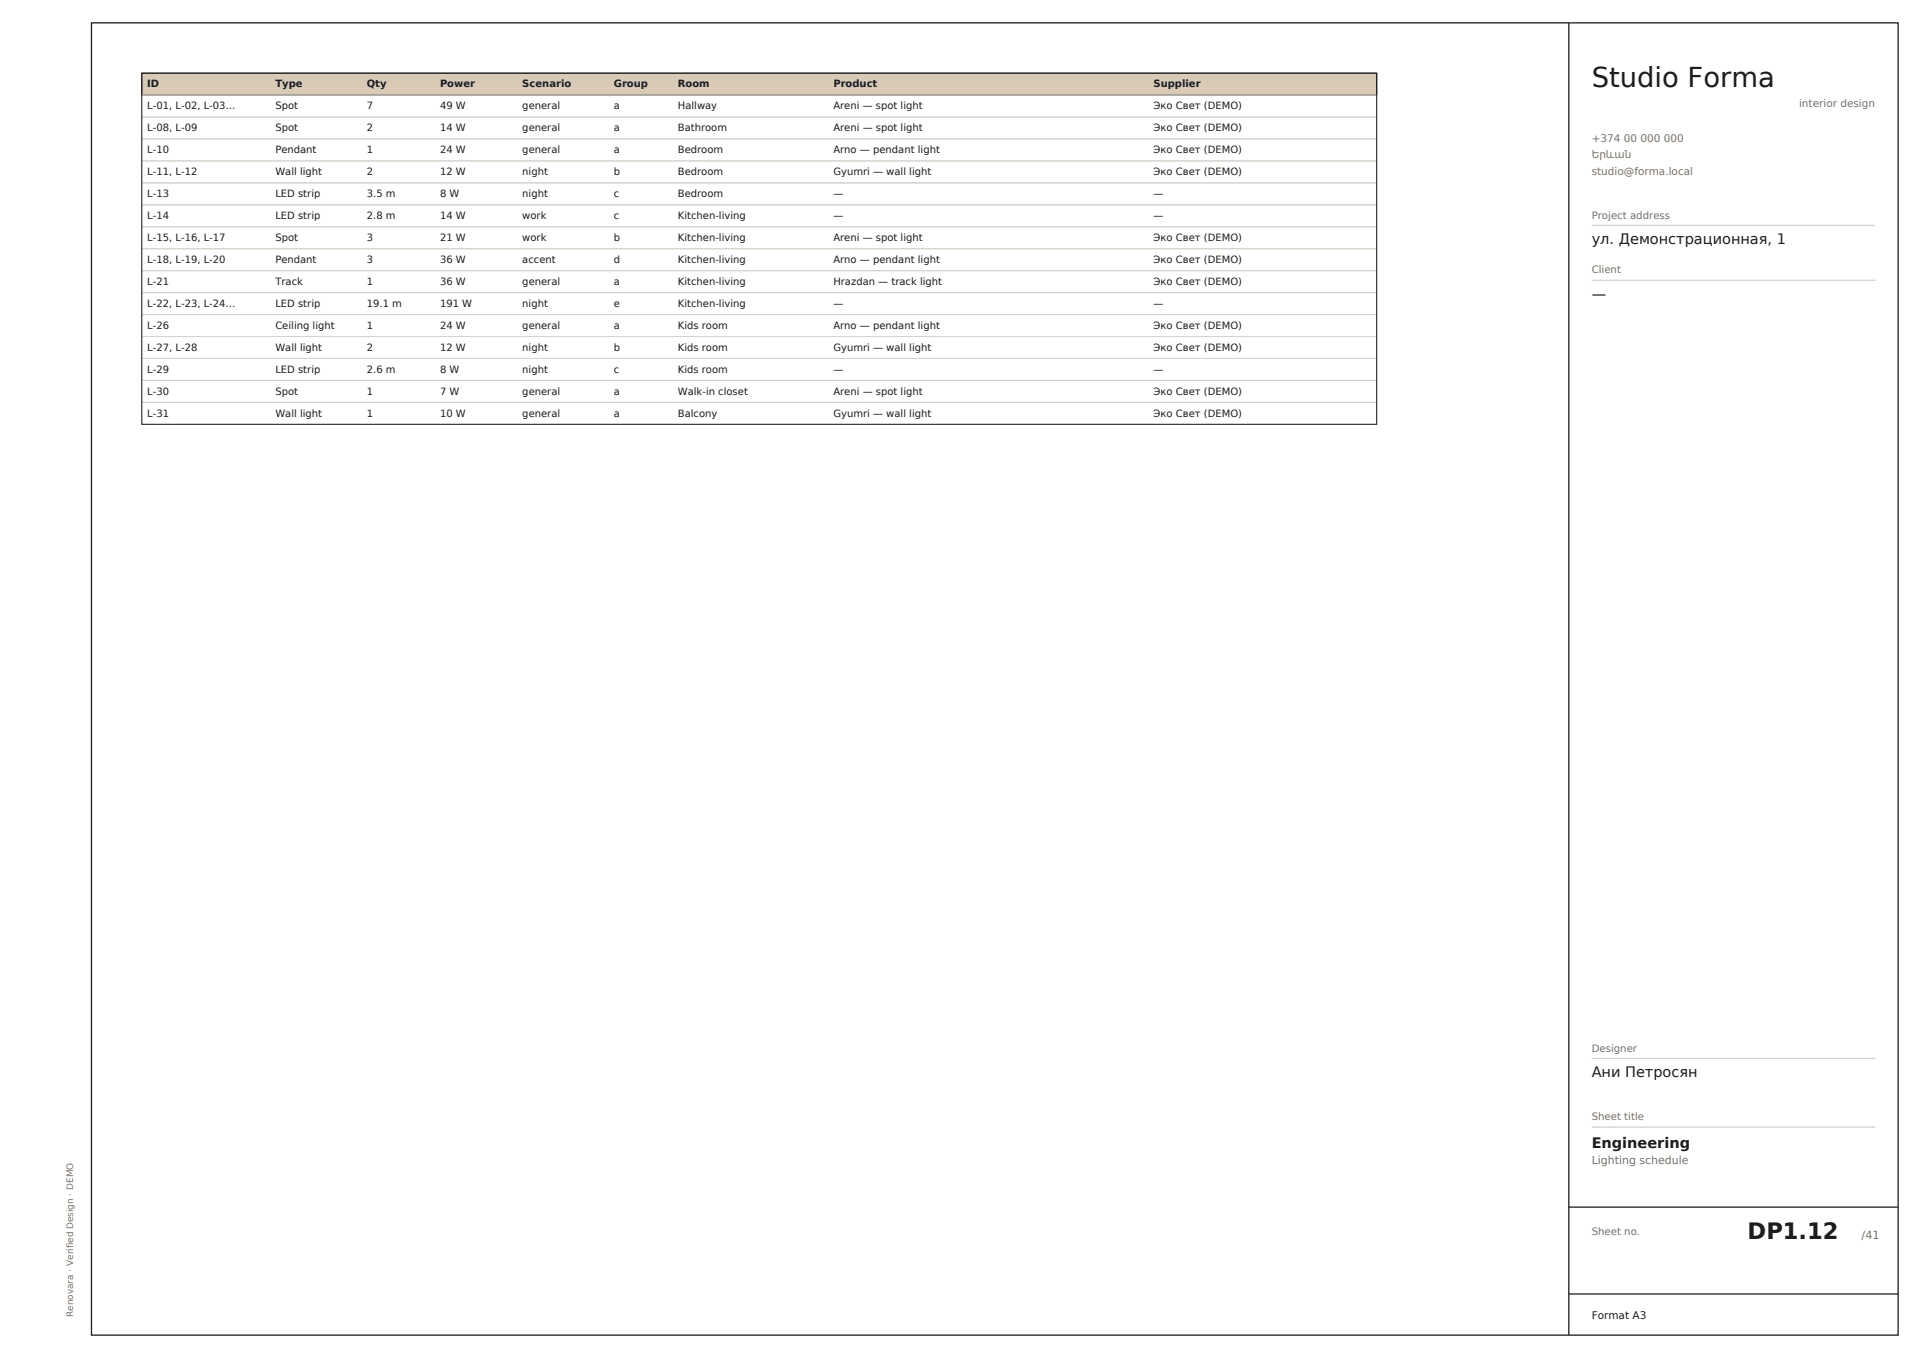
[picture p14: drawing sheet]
<svg xmlns="http://www.w3.org/2000/svg" width="420mm" height="297mm" viewBox="0 0 420 297" stroke-linecap="round" stroke-linejoin="round" font-family="sans-serif">
<defs><g id="words">
<text font-size="6" fill="#1f1d1b" x="348" y="19">Studio Forma</text>
<text font-size="4.9" fill="#1f1d1b" x="382.1" y="271">DP1.12</text>
<g font-size="3.2" fill="#1f1d1b">
<text x="348" y="53.3">ул. Демонстрационная, 1</text>
<text x="348" y="65.3">—</text>
<text x="348" y="235.5">Ани Петросян</text>
<text x="348" y="251">Engineering</text>
</g>
<text font-size="2.5" fill="#7a7068" x="407" y="271">/41</text>
<text font-size="2.4" fill="#7a7068" x="348" y="254.6">Lighting schedule</text>
<g font-size="2.3" fill="#7a7068">
<text x="393.3" y="23.5">interior design</text>
<text x="348" y="31">+374 00 000 000</text>
<text x="348" y="34.6">Երևան</text>
<text x="348" y="38.2">studio@forma.local</text>
</g>
<text font-size="2.3" fill="#1f1d1b" x="348" y="288.5">Format A3</text>
<g font-size="2.2" fill="#1f1d1b">
<text x="32.2" y="19.1">ID</text>
<text x="32.2" y="23.9">L-01, L-02, L-03…</text>
<text x="60.2" y="19.1">Type</text>
<text x="60.2" y="23.9">Spot</text>
<text x="80.2" y="19.1">Qty</text>
<text x="80.2" y="23.9">7</text>
<text x="96.2" y="19.1">Power</text>
<text x="96.2" y="23.9">49 W</text>
<text x="114.2" y="19.1">Scenario</text>
<text x="114.2" y="23.9">general</text>
<text x="134.2" y="19.1">Group</text>
<text x="134.2" y="23.9">a</text>
<text x="148.2" y="19.1">Room</text>
<text x="148.2" y="23.9">Hallway</text>
<text x="182.2" y="19.1">Product</text>
<text x="182.2" y="23.9">Areni — spot light</text>
<text x="252.2" y="19.1">Supplier</text>
<text x="252.2" y="23.9">Эко Свет (DEMO)</text>
<text x="32.2" y="28.7">L-08, L-09</text>
<text x="60.2" y="28.7">Spot</text>
<text x="80.2" y="28.7">2</text>
<text x="96.2" y="28.7">14 W</text>
<text x="114.2" y="28.7">general</text>
<text x="134.2" y="28.7">a</text>
<text x="148.2" y="28.7">Bathroom</text>
<text x="182.2" y="28.7">Areni — spot light</text>
<text x="252.2" y="28.7">Эко Свет (DEMO)</text>
<text x="32.2" y="33.5">L-10</text>
<text x="60.2" y="33.5">Pendant</text>
<text x="80.2" y="33.5">1</text>
<text x="96.2" y="33.5">24 W</text>
<text x="114.2" y="33.5">general</text>
<text x="134.2" y="33.5">a</text>
<text x="148.2" y="33.5">Bedroom</text>
<text x="182.2" y="33.5">Arno — pendant light</text>
<text x="252.2" y="33.5">Эко Свет (DEMO)</text>
<text x="32.2" y="38.3">L-11, L-12</text>
<text x="60.2" y="38.3">Wall light</text>
<text x="80.2" y="38.3">2</text>
<text x="96.2" y="38.3">12 W</text>
<text x="114.2" y="38.3">night</text>
<text x="134.2" y="38.3">b</text>
<text x="148.2" y="38.3">Bedroom</text>
<text x="182.2" y="38.3">Gyumri — wall light</text>
<text x="252.2" y="38.3">Эко Свет (DEMO)</text>
<text x="32.2" y="43.1">L-13</text>
<text x="32.2" y="47.9">L-14</text>
<text x="60.2" y="43.1">LED strip</text>
<text x="60.2" y="47.9">LED strip</text>
<text x="80.2" y="43.1">3.5 m</text>
<text x="80.2" y="47.9">2.8 m</text>
<text x="96.2" y="43.1">8 W</text>
<text x="96.2" y="47.9">14 W</text>
<text x="114.2" y="43.1">night</text>
<text x="114.2" y="47.9">work</text>
<text x="134.2" y="43.1">c</text>
<text x="134.2" y="47.9">c</text>
<text x="148.2" y="43.1">Bedroom</text>
<text x="148.2" y="47.9">Kitchen-living</text>
<text x="182.2" y="43.1">—</text>
<text x="182.2" y="47.9">—</text>
<text x="252.2" y="43.1">—</text>
<text x="252.2" y="47.9">—</text>
<text x="32.2" y="52.7">L-15, L-16, L-17</text>
<text x="60.2" y="52.7">Spot</text>
<text x="80.2" y="52.7">3</text>
<text x="96.2" y="52.7">21 W</text>
<text x="114.2" y="52.7">work</text>
<text x="134.2" y="52.7">b</text>
<text x="148.2" y="52.7">Kitchen-living</text>
<text x="182.2" y="52.7">Areni — spot light</text>
<text x="252.2" y="52.7">Эко Свет (DEMO)</text>
<text x="32.2" y="57.5">L-18, L-19, L-20</text>
<text x="60.2" y="57.5">Pendant</text>
<text x="80.2" y="57.5">3</text>
<text x="96.2" y="57.5">36 W</text>
<text x="114.2" y="57.5">accent</text>
<text x="134.2" y="57.5">d</text>
<text x="148.2" y="57.5">Kitchen-living</text>
<text x="182.2" y="57.5">Arno — pendant light</text>
<text x="252.2" y="57.5">Эко Свет (DEMO)</text>
<text x="32.2" y="62.3">L-21</text>
<text x="60.2" y="62.3">Track</text>
<text x="80.2" y="62.3">1</text>
<text x="96.2" y="62.3">36 W</text>
<text x="114.2" y="62.3">general</text>
<text x="134.2" y="62.3">a</text>
<text x="148.2" y="62.3">Kitchen-living</text>
<text x="182.2" y="62.3">Hrazdan — track light</text>
<text x="252.2" y="62.3">Эко Свет (DEMO)</text>
<text x="32.2" y="67.1">L-22, L-23, L-24…</text>
<text x="32.2" y="71.9">L-26</text>
<text x="60.2" y="67.1">LED strip</text>
<text x="60.2" y="71.9">Ceiling light</text>
<text x="80.2" y="67.1">19.1 m</text>
<text x="80.2" y="71.9">1</text>
<text x="96.2" y="67.1">191 W</text>
<text x="96.2" y="71.9">24 W</text>
<text x="114.2" y="67.1">night</text>
<text x="114.2" y="71.9">general</text>
<text x="134.2" y="67.1">e</text>
<text x="134.2" y="71.9">a</text>
<text x="148.2" y="67.1">Kitchen-living</text>
<text x="148.2" y="71.9">Kids room</text>
<text x="182.2" y="67.1">—</text>
<text x="182.2" y="71.9">Arno — pendant light</text>
<text x="252.2" y="67.1">—</text>
<text x="252.2" y="71.9">Эко Свет (DEMO)</text>
<text x="32.2" y="76.7">L-27, L-28</text>
<text x="60.2" y="76.7">Wall light</text>
<text x="80.2" y="76.7">2</text>
<text x="96.2" y="76.7">12 W</text>
<text x="114.2" y="76.7">night</text>
<text x="134.2" y="76.7">b</text>
<text x="148.2" y="76.7">Kids room</text>
<text x="182.2" y="76.7">Gyumri — wall light</text>
<text x="252.2" y="76.7">Эко Свет (DEMO)</text>
<text x="32.2" y="81.5">L-29</text>
<text x="60.2" y="81.5">LED strip</text>
<text x="80.2" y="81.5">2.6 m</text>
<text x="96.2" y="81.5">8 W</text>
<text x="114.2" y="81.5">night</text>
<text x="134.2" y="81.5">c</text>
<text x="148.2" y="81.5">Kids room</text>
<text x="182.2" y="81.5">—</text>
<text x="252.2" y="81.5">—</text>
<text x="32.2" y="86.3">L-30</text>
<text x="60.2" y="86.3">Spot</text>
<text x="80.2" y="86.3">1</text>
<text x="96.2" y="86.3">7 W</text>
<text x="114.2" y="86.3">general</text>
<text x="134.2" y="86.3">a</text>
<text x="148.2" y="86.3">Walk-in closet</text>
<text x="182.2" y="86.3">Areni — spot light</text>
<text x="252.2" y="86.3">Эко Свет (DEMO)</text>
<text x="32.2" y="91.1">L-31</text>
<text x="60.2" y="91.1">Wall light</text>
<text x="80.2" y="91.1">1</text>
<text x="96.2" y="91.1">10 W</text>
<text x="114.2" y="91.1">general</text>
<text x="134.2" y="91.1">a</text>
<text x="148.2" y="91.1">Balcony</text>
<text x="182.2" y="91.1">Gyumri — wall light</text>
<text x="252.2" y="91.1">Эко Свет (DEMO)</text>
</g>
<g font-size="2.2" fill="#7a7068">
<text x="348" y="47.8">Project address</text>
<text x="348" y="59.8">Client</text>
<text x="348" y="230">Designer</text>
<text x="348" y="245">Sheet title</text>
<text x="348" y="270">Sheet no.</text>
</g>
<text font-size="1.9" fill="#7a7068" x="16" y="288" transform="rotate(-90 16 288)">Renovara · Verified Design · DEMO</text>
</g></defs>
<path d="M31 16h270v4.8h-270z" fill-rule="evenodd" fill="#d9c9b7" stroke="#1f1d1b" stroke-width=".22"/>
<g fill="none" stroke="#d8d2ca" stroke-width=".22">
<path d="M31 20.8h270v4.8h-270zM31 25.6h270v4.8h-270zM31 30.4h270v4.8h-270zM31 35.2h270v4.8h-270zM31 40h270v4.8h-270zM31 44.8h270v4.8h-270zM31 49.6h270v4.8h-270zM31 54.4h270v4.8h-270zM31 59.2h270v4.8h-270zM31 64h270v4.8h-270zM31 68.8h270v4.8h-270zM31 73.6h270v4.8h-270z"/>
<path d="M31 78.4h270v4.8h-270zM31 83.2h270v4.8h-270zM31 88h270v4.8h-270z"/>
</g>
<path d="M31 16h270v76.8h-270z" fill="none" stroke="#1f1d1b" stroke-width=".22"/>
<path d="M20 5h395v287h-395zM343 5v287M343 264h72M343 283h72" fill="none" stroke="#1f1d1b" stroke-width=".28"/>
<path d="M348 49.3h62M348 61.3h62M348 231.5h62M348 246.5h62" fill="none" stroke="#d8d2ca" stroke-width=".28"/>
<use href="#words"/>
</svg>
